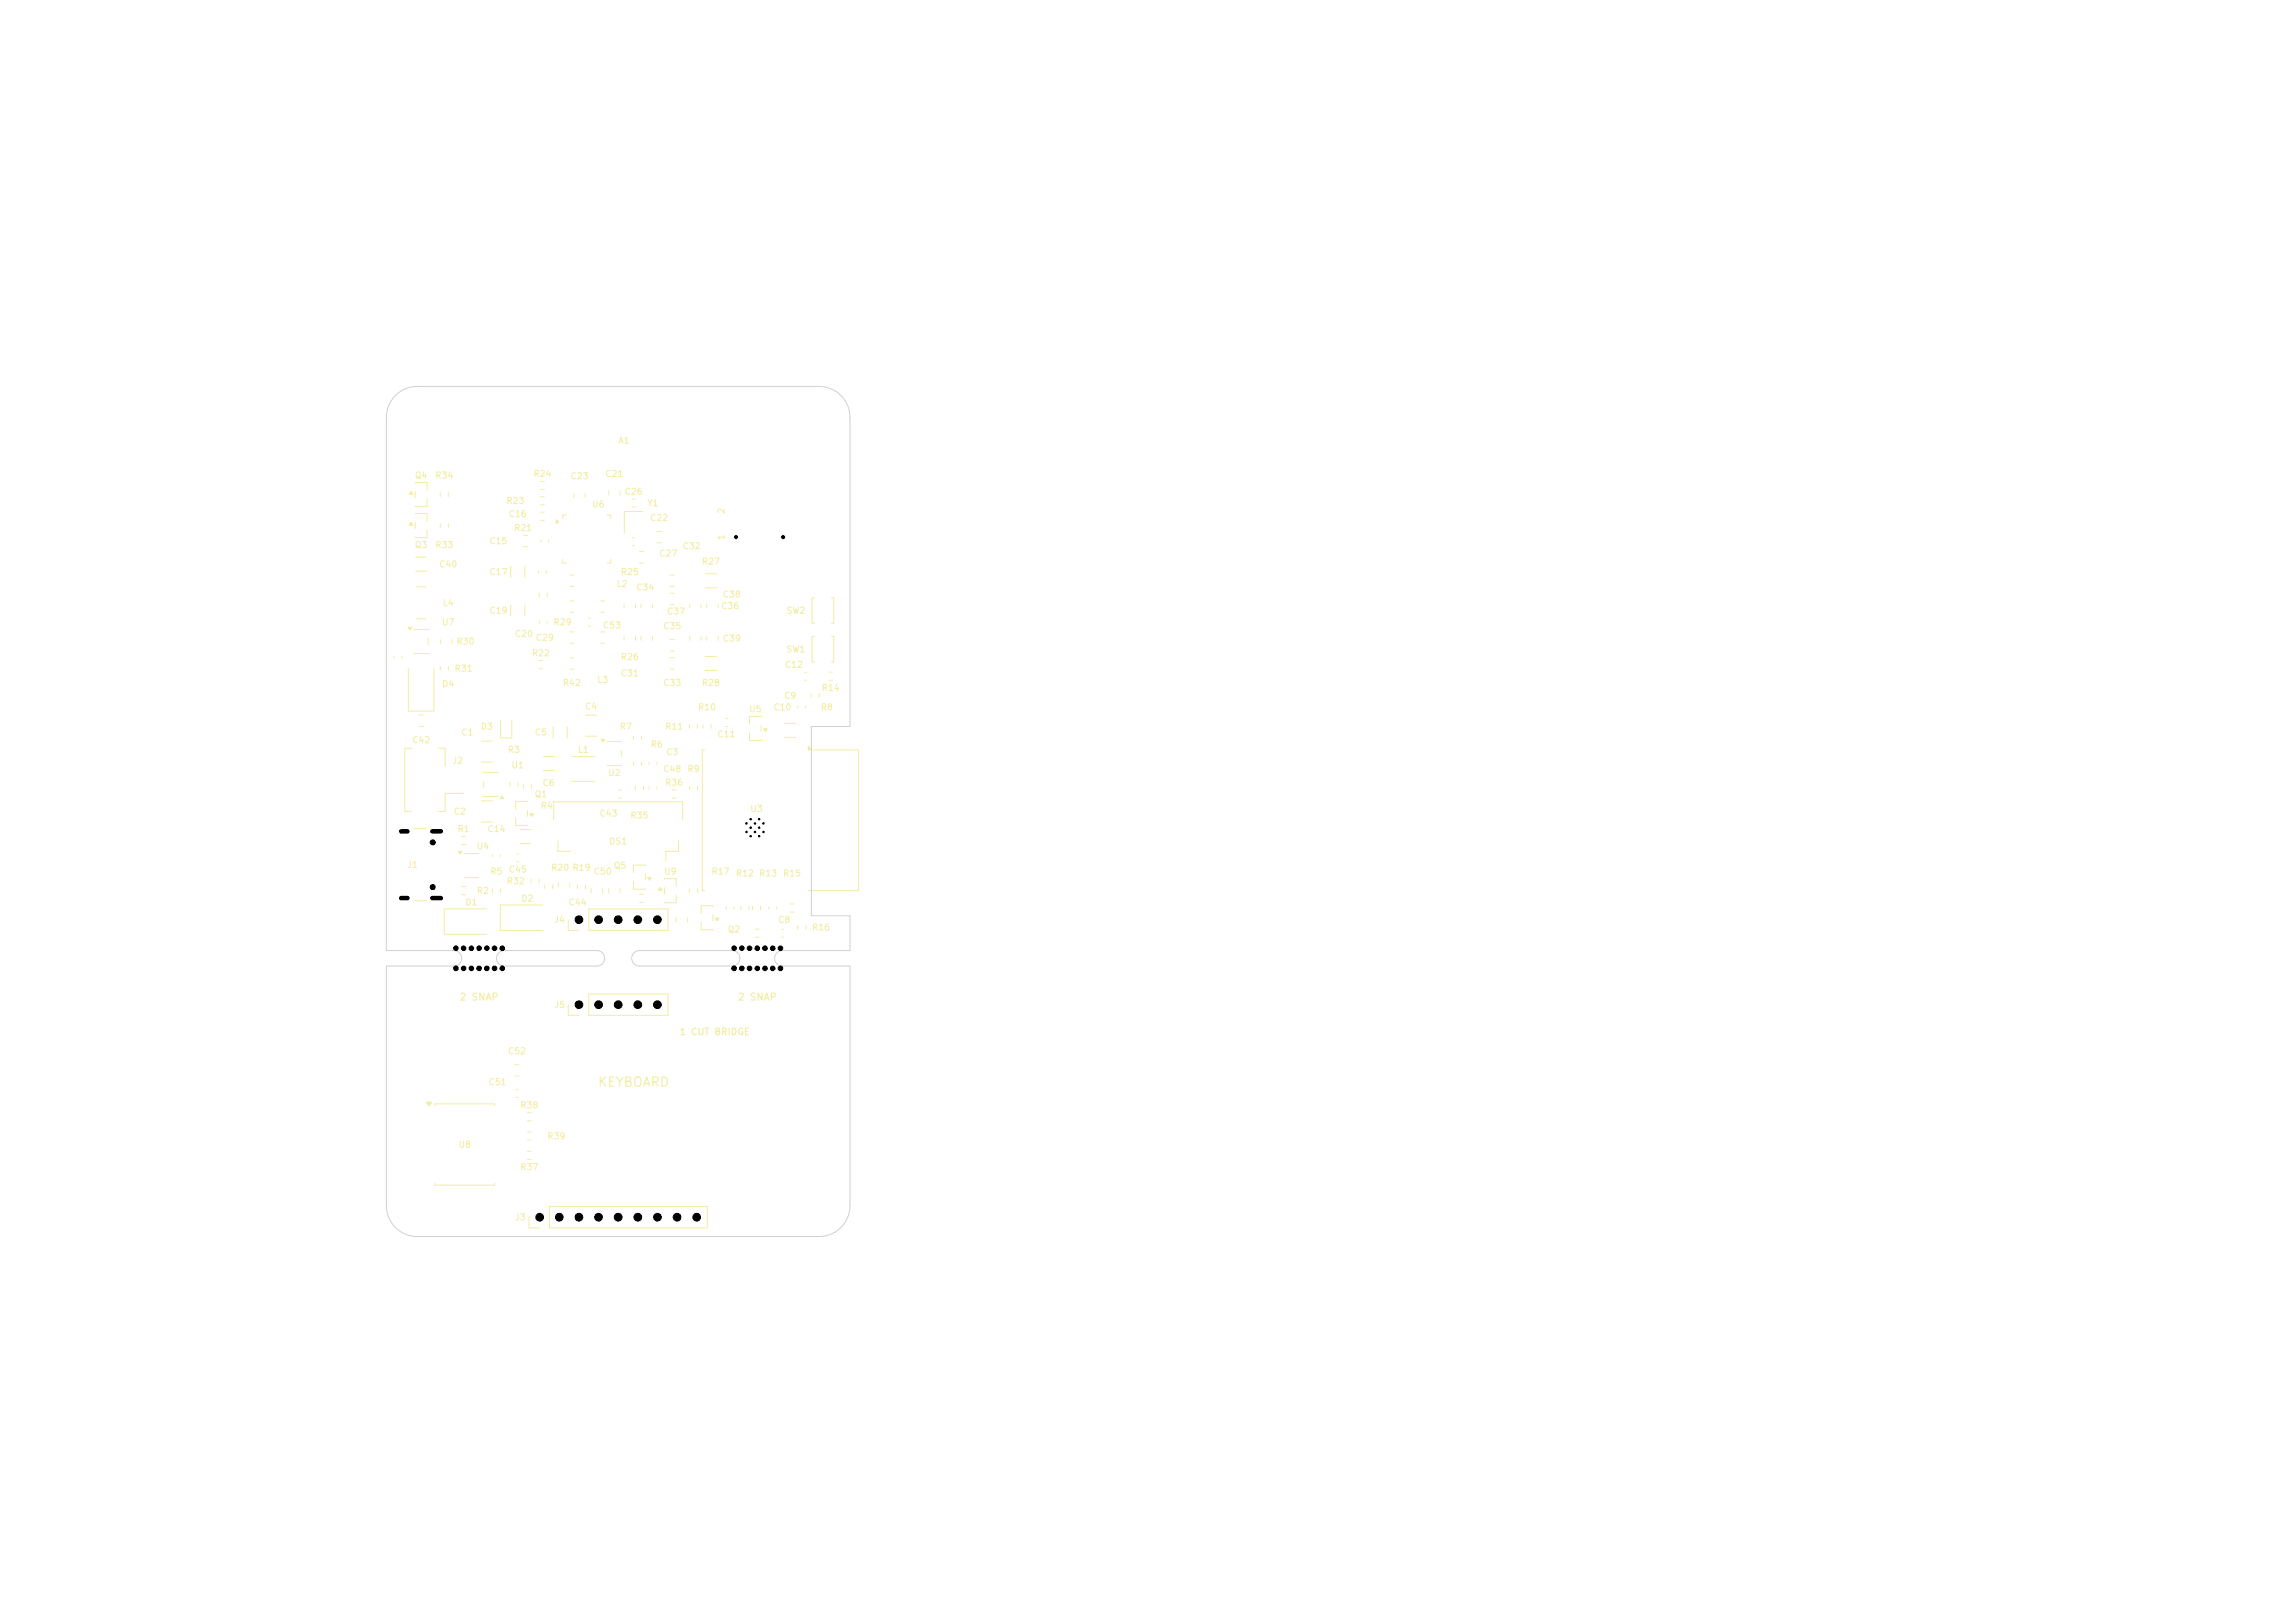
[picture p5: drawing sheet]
<svg xmlns="http://www.w3.org/2000/svg" width="297mm" height="210mm" viewBox="0 0 297 210" stroke-linecap="round" stroke-linejoin="round" font-family="sans-serif">
<defs><g id="words">
<text font-size="1.2" fill="#f2eda1" x="77.3" y="140.9">KEYBOARD</text>
<g font-size=".9" fill="#f2eda1">
<text x="59.4" y="129.7">2 SNAP</text>
<text x="95.4" y="129.7">2 SNAP</text>
<text x="87.9" y="134.1">1 CUT BRIDGE</text>
</g>
<g font-size=".8" fill="#f2eda1">
<text x="79.9" y="57.6">A1</text>
<text x="53.6" y="62.1">Q4</text>
<text x="56.3" y="62.1">R34</text>
<text x="65.5" y="65.4">R23</text>
<text x="69" y="61.9">R24</text>
<text x="73.8" y="62.2">C23</text>
<text x="76.6" y="65.9">U6</text>
<text x="78.3" y="61.9">C21</text>
<text x="80.8" y="64.2">C26</text>
<text x="83.7" y="65.7">Y1</text>
<text x="53.6" y="71.1">Q3</text>
<text x="56.3" y="71.1">R33</text>
<text x="63.3" y="70.6">C15</text>
<text x="65.8" y="67.1">C16</text>
<text x="66.5" y="68.9">R21</text>
<text x="84.1" y="67.6">C22</text>
<text x="88.3" y="71.3">C32</text>
<text x="94" y="70" transform="rotate(-90 94 70)">1</text>
<text x="94" y="66.6" transform="rotate(-90 94 66.6)">2</text>
<text x="56.8" y="73.6">C40</text>
<text x="63.3" y="74.6">C17</text>
<text x="79.7" y="76.2">L2</text>
<text x="80.3" y="74.6">R25</text>
<text x="82.3" y="76.6">C34</text>
<text x="85.3" y="72.2">C27</text>
<text x="90.8" y="73.3">R27</text>
<text x="93.5" y="77.5">C38</text>
<text x="57.1" y="81.1">U7</text>
<text x="57.2" y="78.6">L4</text>
<text x="59" y="83.6">R30</text>
<text x="63.3" y="79.6">C19</text>
<text x="66.6" y="82.6">C20</text>
<text x="69.3" y="83.1">C29</text>
<text x="71.6" y="81.1">R29</text>
<text x="78" y="81.5">C53</text>
<text x="85.8" y="81.6">C35</text>
<text x="86.3" y="79.7">C37</text>
<text x="93.3" y="79">C36</text>
<text x="93.5" y="83.2">C39</text>
<text x="101.7" y="79.6">SW2</text>
<text x="57.1" y="89.1">D4</text>
<text x="58.8" y="87.1">R31</text>
<text x="68.8" y="85.1">R22</text>
<text x="72.8" y="89">R42</text>
<text x="77.2" y="88.6">L3</text>
<text x="80.3" y="85.6">R26</text>
<text x="80.3" y="87.7">C31</text>
<text x="85.8" y="89">C33</text>
<text x="90.8" y="89">R28</text>
<text x="101.5" y="86.6">C12</text>
<text x="101.7" y="84.6">SW1</text>
<text x="106.3" y="89.6">R14</text>
<text x="59.6" y="95.4">C1</text>
<text x="62.1" y="94.6">D3</text>
<text x="69.1" y="95.4">C5</text>
<text x="75.6" y="92">C4</text>
<text x="80.1" y="94.6">R7</text>
<text x="86" y="94.6">R11</text>
<text x="90.3" y="92.1">R10</text>
<text x="92.8" y="95.6">C11</text>
<text x="96.9" y="92.4">U5</text>
<text x="100" y="92.1">C10</text>
<text x="101.4" y="90.6">C9</text>
<text x="106.1" y="92.1">R8</text>
<text x="53.3" y="96.4">C42</text>
<text x="58.5" y="99">J2</text>
<text x="65.6" y="97.6">R3</text>
<text x="66.1" y="99.6">U1</text>
<text x="70.1" y="101.9">C6</text>
<text x="74.7" y="97.6">L1</text>
<text x="78.6" y="100.6">U2</text>
<text x="84.1" y="96.9">R6</text>
<text x="85.8" y="100.1">C48</text>
<text x="86" y="101.9">R36</text>
<text x="86.1" y="97.9">C3</text>
<text x="88.9" y="100.1">R9</text>
<text x="58.6" y="105.6">C2</text>
<text x="59.1" y="107.9">R1</text>
<text x="63" y="107.9">C14</text>
<text x="69.1" y="103.4">Q1</text>
<text x="69.9" y="104.9">R4</text>
<text x="77.5" y="105.9">C43</text>
<text x="81.5" y="106.1">R35</text>
<text x="97" y="105.2">U3</text>
<text x="52.6" y="112.5">J1</text>
<text x="61.6" y="110.1">U4</text>
<text x="63.4" y="113.4">R5</text>
<text x="65.8" y="113.1">C45</text>
<text x="71.3" y="112.9">R20 R19</text>
<text x="76.8" y="113.4">C50</text>
<text x="78.8" y="109.5">DS1</text>
<text x="79.4" y="112.6">Q5</text>
<text x="85.9" y="113.4">U9</text>
<text x="92" y="113.4">R17</text>
<text x="95.2" y="113.6">R12 R13</text>
<text x="101.3" y="113.6">R15</text>
<text x="60.1" y="117.4">D1</text>
<text x="61.6" y="115.9">R2</text>
<text x="65.5" y="114.6">R32</text>
<text x="67.4" y="116.9">D2</text>
<text x="71.7" y="119.6">J4</text>
<text x="73.5" y="117.4">C44</text>
<text x="100.6" y="119.6">C8</text>
<text x="94.1" y="120.9">Q2</text>
<text x="105" y="120.6">R16</text>
<text x="71.7" y="130.6">J5</text>
<text x="65.7" y="136.6">C52</text>
<text x="63.2" y="140.6">C51</text>
<text x="67.3" y="143.6">R38</text>
<text x="59.3" y="148.7">U8</text>
<text x="70.8" y="147.6">R39</text>
<text x="67.3" y="151.6">R37</text>
<text x="66.6" y="158.1">J3</text>
</g>
</g></defs>
<path d="M81.9 64.6h.2M81.9 65.6h.2M52.8 81.2h.5l-.3 .3zM53.6 81.5h1.8M53.6 84.5h1.8M55.4 82.6v.8M105 89.8v.4M106 89.8v.4M87.5 118.7v.6M89 118.7v.6" fill="none" stroke="#f2eda1" stroke-width=".13"/>
<path d="M52.8 81.2h.5l-.3 .3z" fill="#f2eda1"/>
<g fill="none" stroke="#f2eda1" stroke-width=".13">
<path d="M57 67.8v.4M58 67.8v.4M69.7 73.9v.2M69.8 76.8v.4M70.7 73.9v.2M70.8 76.8v.4M76.2 80h.2M83 78.1v.6M84.4 78.1v.6M85 68.8h.6M85 70.2h.6M86.7 76.8h.6"/>
<path d="M86.7 78.2h.6M89.3 78.1v.6M90.7 78.1v.6M53.2 96.8h-.8v8.2h.8M56.8 96.8h.8v2.3M57 82.8v.4M58.5 82.8v.4M62.6 100h1.8M76.2 81h.2M86.7 82.8h.6M86.7 84.2h.6M93.9 93h.2"/>
<path d="M93.9 94h.2M103.2 91.4v.2M104.3 91.4v.2M60 102.7h-2.4v2.3h-.8M62.6 101.1v.8M62.6 103h1.8M63.7 110.6v.3M64.8 110.6v.3M65 103l.2 .3h-.5zM70.2 117.1h-5.5v3.3h5.5M73.5 119v1.4h1.4M76.2 117.6h10.3v2.8h-10.3z"/>
<path d="M76.5 115v.5M78 115v.5M89.2 115v.5M90.3 115v.5M94 117.4v.2M95 117.4v.2M103.2 119.8v.4M104.3 119.8v.4M66.8 141h.2M66.8 142h.2M68.3 144h.4M68.3 145h.4"/>
</g>
<path d="M65 103l.2 .3h-.5z" fill="#f2eda1"/>
<g fill="none" stroke="#f2eda1" stroke-width=".13">
<path d="M77.8 77.8h.4M77.8 79.2h.4M81.9 69.6h.2M81.9 70.6h.2M71.6 94v1.5M73.4 94v1.5M91.3 84.9h1.4M91.3 86.8h1.4M105.4 82.4h-.3v3.3h.3M107.6 82.4h.3v3.3h-.3M62.3 103.6h1.4M62.3 106.4h1.4"/>
<path d="M66.9 110.5h.2M66.9 111.5h.2M70.5 114.5v.5M71.5 114.5v.5M82 114.1v1l1.5-.1M83.5 112l-1.5-.1v1M83.5 113.1v.8M83.8 113.5h.5l-.2 .4zM87 102.2h.5M87 103.3h.5"/>
</g>
<path d="M83.8 113.5h.5l-.2 .4z" fill="#f2eda1"/>
<g fill="none" stroke="#f2eda1" stroke-width=".13">
<path d="M53.9 75.9h1.2M70 66.3h.4M70 67.3h.4M53.9 80.1h1.2M91.5 82.3v.6M92.9 82.3v.6M85.4 114.9l.3 .3h-.5zM86 113.7h1.5v1M86 114.9v.7M87.5 115.8v1h-1.5M66.6 137.8h.6M66.6 139.2h.6"/>
<path d="M97.8 120.2h.4M97.8 121.3h.4"/>
</g>
<path d="M85.4 114.9l.3 .3h-.5z" fill="#f2eda1"/>
<g fill="none" stroke="#f2eda1" stroke-width=".13">
<path d="M57 63.8v.4M58 63.8v.4M70 62.3h.4M70 63.3h.4M72 67.3l.3 .2-.3 .2zM72.8 72.4v.5h.5M73.3 66.6h-.5v.5M78.6 66.6h.4v.5M78.8 63.5v.6M79 72.4v.5h-.4M80.2 63.5v.6M82.7 71.4h.6"/>
<path d="M82.7 72.8h.6M73.7 81.8h.6M73.7 83.2h.6M89.2 93.8v.4M90.3 93.8v.4M104.1 87h.3M104.1 88h.3M107.3 87h.4M107.3 88h.4M53.5 107.2h1.7M53.5 116.6h1.7M80.1 102.2h.3"/>
<path d="M80.1 103.3h.3M82.2 101.8v.4M83.3 101.8v.4M102.3 117h.4M102.3 118h.4M101.1 120.2h.3M101.1 121.3h.3M68.5 157.5v1.4h1.3M71.1 156.1h20.4v2.8h-20.4z"/>
</g>
<path d="M72 67.3l.3 .2-.3 .2z" fill="#f2eda1"/>
<path d="M53.2 67.6l.2 .4h-.4zM53.7 66.5l1.6-.1v1M53.7 67.6v.8M55.3 68.6v1l-1.6-.1M59.8 108.2h.4M59.8 109.3h.4M74.7 114.5v.5M75.8 114.5v.5" fill="none" stroke="#f2eda1" stroke-width=".13"/>
<path d="M53.2 67.6l.2 .4h-.4z" fill="#f2eda1"/>
<path d="M89.3 82.3v.6M90.7 82.3v.6M63 117.6h-5.5v3.3h5.5M71.7 106.1v-2.3h16.6v2.3M72.2 108.8v1.4h1.6M87.8 108.8v1.4h-1.6v1.2M55.2 142.6h.6l-.3 .5zM56.3 143.1v-.3h7.7v.3M56.3 153.1v.3h7.7v-.3" fill="none" stroke="#f2eda1" stroke-width=".13"/>
<path d="M55.2 142.6h.6l-.3 .5z" fill="#f2eda1"/>
<path d="M69.8 80.4v.2M70.8 80.4v.2M74 97.9h3M75.8 92.5h1.4M75.8 95.3h1.4M59.3 110.2h.5l-.2 .3zM60.1 110.5h1.8M60.1 113.5h1.8M74 101.1h3" fill="none" stroke="#f2eda1" stroke-width=".13"/>
<path d="M59.3 110.2h.5l-.2 .3z" fill="#f2eda1"/>
<g fill="none" stroke="#f2eda1" stroke-width=".13">
<path d="M74.3 63.8v.6M75.7 63.8v.6M77.8 81.8h.4M77.8 83.2h.4M91 93.8v.4M92 93.8v.4M97 94.8v1h1.5M98.5 92.7h-1.5v1M98.5 93.9v.7M98.8 94.3h.5l-.2 .3zM59.8 114.7h.4M59.8 115.8h.4"/>
<path d="M66 101.3v.4M67 101.3v.4"/>
</g>
<path d="M98.8 94.3h.5l-.2 .3z" fill="#f2eda1"/>
<path d="M82 98.6v.4M83 98.6v.4M91.2 97h-.3v18.3h.3M104.6 96.5l.5 .5h-.5zM105.3 97h5.8v18.3h-6.5M95.9 117.3v.4M96.9 117.3v.4" fill="none" stroke="#f2eda1" stroke-width=".13"/>
<path d="M104.6 96.5l.5 .5h-.5z" fill="#f2eda1"/>
<g fill="none" stroke="#f2eda1" stroke-width=".13">
<path d="M66.1 73.3v1.4M66.1 78.3v1.4M67.9 73.3v1.4M67.9 78.3v1.4M70 64.3h.4M70 65.3h.4M70 69.9v.2M71 69.9v.2M80.8 78.1v.6M82.2 78.1v.6M86.7 74.4h.6M86.7 75.9h.6"/>
<path d="M91.3 74.2h1.4M91.3 76.1h1.4M91.5 78.1v.6M92.9 78.1v.6M105.4 77.4h-.3v3.3h.3M107.6 77.4h.3v3.3h-.3M52.8 86.5v5.5h3.3v-5.5M57 86.3v.4M58 86.3v.4M62.3 95.9h1.4M62.3 98.6h1.4M64.8 93.2v2.3h1.4v-2.3"/>
<path d="M70.3 97.9h1.4M70.3 99.7h1.4M80.8 82.3v.6M82.2 82.3v.6M66.7 105.8v1h1.6M67.3 107.3h1.4M67.3 109.2h1.4M67.7 101.5v.5M68.3 103.7h-1.6v1M68.3 104.9v.7M68.6 105.3h.4l-.2 .3zM68.7 113.8v.4"/>
<path d="M68.8 101.5v.5M69.8 113.8v.4M78.8 115v.5M80.2 115v.5M97.4 117.3v.4M98.4 117.3v.4M73.5 130v1.4h1.4M76.2 128.6h10.3v2.8h-10.3zM68.3 146.5h.4M68.3 147.5h.4"/>
</g>
<path d="M68.6 105.3h.4l-.2 .3z" fill="#f2eda1"/>
<g fill="none" stroke="#f2eda1" stroke-width=".13">
<path d="M53.2 63.6l.2 .4h-.4zM53.7 62.5l1.6-.1v1M53.7 63.6v.8M55.3 64.6v1l-1.6-.1M67.7 69.3h.6M67.7 70.7h.6M73.8 74.4h.4M73.8 75.9h.4M83.2 66.2h-2.4v2.8M73.8 85.1h.4M73.8 86.6h.4M63.7 115v.5"/>
<path d="M64.8 115v.5"/>
</g>
<path d="M53.2 63.6l.2 .4h-.4z" fill="#f2eda1"/>
<g fill="none" stroke="#f2eda1" stroke-width=".13">
<path d="M53.8 72.1h1.4M53.8 73.9h1.4M51 84.9v.2M52 84.9v.2M54.2 92.5h.6M54.2 94h.6M69.8 85.5h.4M69.8 86.5h.4M77.8 95.7h.5l-.3 .3zM78.6 96h1.8M78.6 99h1.8M80.4 97.1v.8"/>
<path d="M86.7 85.1h.6M86.7 86.6h.6M82.8 115.7h.4M82.8 116.8h.4M84 101.9v.2M85 101.9v.2M99.5 117.4v.2M100.5 117.4v.2M68.3 149h.4M68.3 150h.4"/>
</g>
<path d="M77.8 95.7h.5l-.3 .3z" fill="#f2eda1"/>
<g fill="none" stroke="#f2eda1" stroke-width=".13">
<path d="M73.7 77.8h.6M73.7 79.2h.6M83 82.3v.6M84 98.7v.2M84.4 82.3v.6M85 98.7v.2M101.5 93.6h1.5M101.5 95.4h1.5M72.3 114.2v.6M73.7 114.2v.6M89.2 101.8v.4M90.3 101.8v.4"/>
<path d="M90.7 119.3v1h1.6M92.3 117.2h-1.6v1M92.3 118.4v.7M92.6 118.8h.4l-.2 .3z"/>
</g>
<path d="M92.6 118.8h.4l-.2 .3z" fill="#f2eda1"/>
<path d="M82 95.3v.4M83 95.3v.4" fill="none" stroke="#f2eda1" stroke-width=".13"/>
<path d="M51.2 51.2a4 4 0 0 1 2.8-1.2h52a4 4 0 0 1 4 4v40h-5v24.5h5v4.5h-8.8a1 1 0 0 0-1 1 1 1 0 0 0 1 1h8.8v31a4 4 0 0 1-4 4h-52a4 4 0 0 1-4-4v-31h8.7a1 1 0 0 0 1-1 1 1 0 0 0-.9-1h-8.8v-69a4 4 0 0 1 1.2-2.8zM64.5 123.3l.4-.2 .4-.1h12a1 1 0 0 1 1 1 1 1 0 0 1-1 1h-12a1 1 0 0 1-1-.6 1 1 0 0 1 .2-1.1zM82 123.3l.4-.2 .3-.1h12a1 1 0 0 1 1.1 1 1 1 0 0 1-1.1 1h-12a1 1 0 0 1-.9-.6 1 1 0 0 1 .2-1.1z" fill="none" stroke="#d0d2cd" stroke-width=".13"/>
<g fill="#000" stroke="#000" stroke-width=".13">
<circle cx="95.2" cy="69.5" r=".2"/>
<circle cx="101.3" cy="69.5" r=".2"/>
<circle cx="56" cy="114.8" r=".32"/>
<circle cx="56" cy="109" r=".32"/>
<circle cx="74.9" cy="119" r=".5"/>
<circle cx="77.5" cy="119" r=".5"/>
<circle cx="80" cy="119" r=".5"/>
<circle cx="82.5" cy="119" r=".5"/>
<circle cx="85.1" cy="119" r=".5"/>
<circle cx="96.6" cy="107.7" r=".1"/>
<circle cx="96.6" cy="106.5" r=".1"/>
<circle cx="97.2" cy="108.2" r=".1"/>
<circle cx="97.2" cy="107.1" r=".1"/>
<circle cx="97.2" cy="106" r=".1"/>
<circle cx="97.7" cy="107.6" r=".1"/>
<circle cx="97.7" cy="106.5" r=".1"/>
<circle cx="98.2" cy="108.2" r=".1"/>
<circle cx="98.2" cy="107.1" r=".1"/>
<circle cx="98.2" cy="106" r=".1"/>
<circle cx="98.8" cy="107.6" r=".1"/>
<circle cx="98.8" cy="106.5" r=".1"/>
<circle cx="59" cy="125.3" r=".3"/>
<circle cx="59" cy="122.7" r=".3"/>
<circle cx="60" cy="125.3" r=".3"/>
<circle cx="60" cy="122.7" r=".3"/>
<circle cx="61" cy="125.3" r=".3"/>
<circle cx="61" cy="122.7" r=".3"/>
<circle cx="62" cy="125.3" r=".3"/>
<circle cx="62" cy="122.7" r=".3"/>
<circle cx="63" cy="125.3" r=".3"/>
<circle cx="63" cy="122.7" r=".3"/>
<circle cx="64" cy="125.3" r=".3"/>
<circle cx="64" cy="122.7" r=".3"/>
<circle cx="65" cy="125.3" r=".3"/>
<circle cx="65" cy="122.7" r=".3"/>
<circle cx="74.9" cy="130" r=".5"/>
<circle cx="77.5" cy="130" r=".5"/>
<circle cx="80" cy="130" r=".5"/>
<circle cx="82.5" cy="130" r=".5"/>
<circle cx="85.1" cy="130" r=".5"/>
<circle cx="95" cy="125.3" r=".3"/>
<circle cx="95" cy="122.7" r=".3"/>
<circle cx="96" cy="125.3" r=".3"/>
<circle cx="96" cy="122.7" r=".3"/>
<circle cx="97" cy="125.3" r=".3"/>
<circle cx="97" cy="122.7" r=".3"/>
<circle cx="98" cy="125.3" r=".3"/>
<circle cx="98" cy="122.7" r=".3"/>
<circle cx="99" cy="125.3" r=".3"/>
<circle cx="99" cy="122.7" r=".3"/>
<circle cx="100" cy="125.3" r=".3"/>
<circle cx="100" cy="122.7" r=".3"/>
<circle cx="101" cy="125.3" r=".3"/>
<circle cx="101" cy="122.7" r=".3"/>
<circle cx="69.8" cy="157.5" r=".5"/>
<circle cx="72.4" cy="157.5" r=".5"/>
<circle cx="74.9" cy="157.5" r=".5"/>
<circle cx="77.5" cy="157.5" r=".5"/>
<circle cx="80" cy="157.5" r=".5"/>
<circle cx="82.5" cy="157.5" r=".5"/>
<circle cx="85.1" cy="157.5" r=".5"/>
<circle cx="87.6" cy="157.5" r=".5"/>
<circle cx="90.2" cy="157.5" r=".5"/>
</g>
<path d="M51.9 107.6h.8M51.9 116.2h.8M55.9 107.6h1.2M55.9 116.2h1.2" fill="none" stroke="#000" stroke-width=".6"/>
<use href="#words"/>
</svg>
